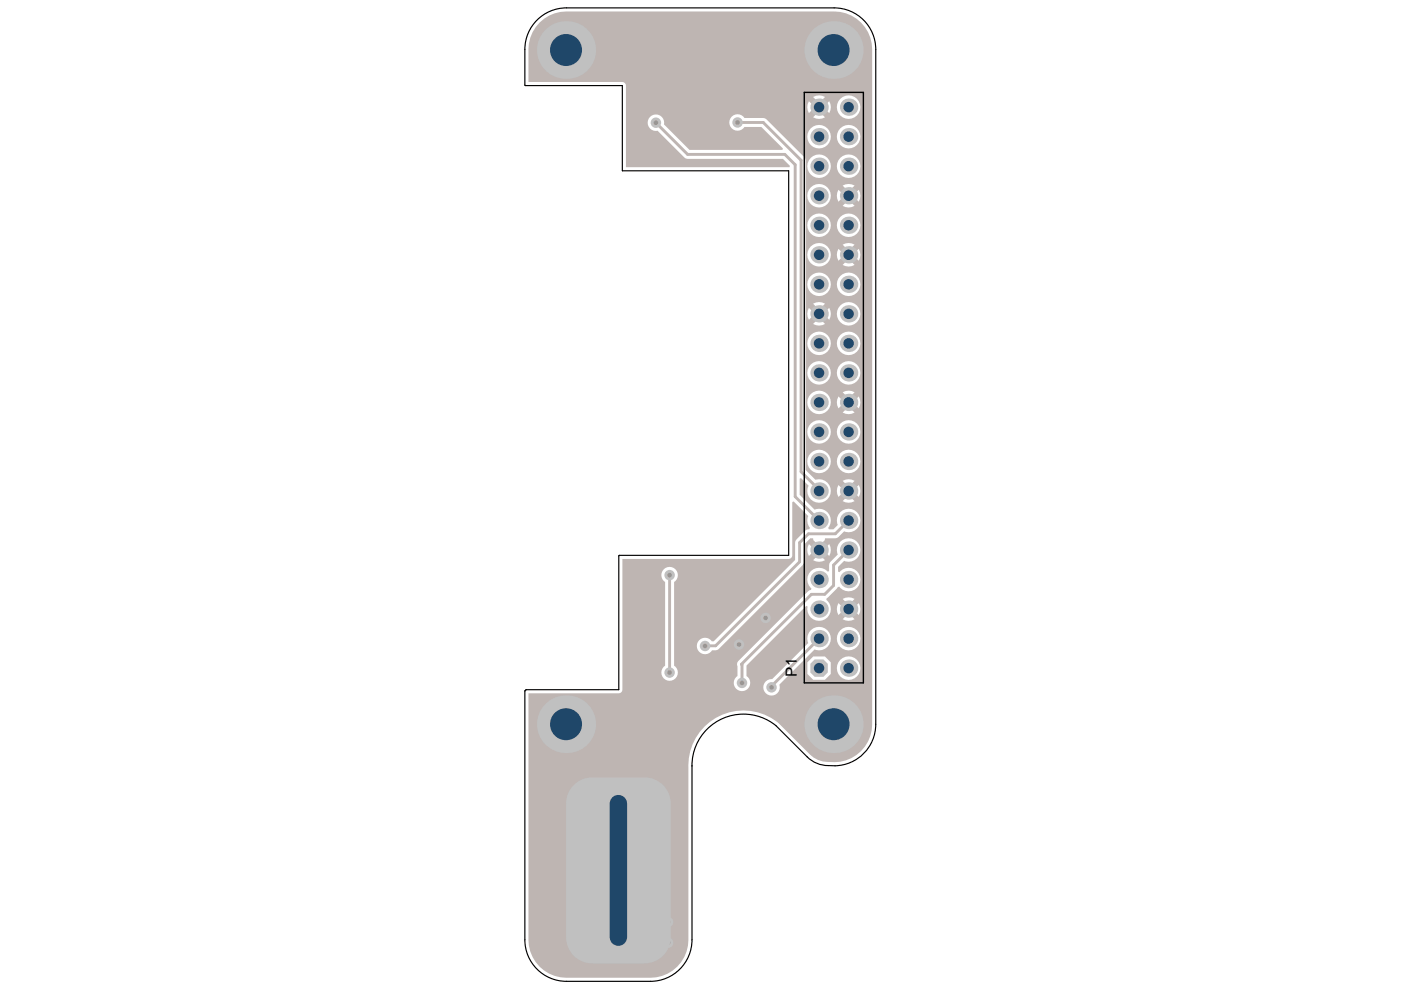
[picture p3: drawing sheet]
<svg xmlns="http://www.w3.org/2000/svg" width="297mm" height="210mm" viewBox="0 0 297 210" stroke-linecap="round" stroke-linejoin="round" font-family="sans-serif">
<defs><g id="words">
<text font-size="3.3" x="168.9" y="143.5" transform="rotate(-90 168.9 143.5)">P1</text>
</g></defs>
<path d="M113.9 4.3a8.8 8.8 0 0 1 6.2-2.6h56.8a8.8 8.8 0 0 1 8.8 8.8v143.1a9 9 0 0 1-10.8 8.7l-2-.6-1.2-.7-7.2-7.1a10.9 10.9 0 0 0-11.6-1.4 10.9 10.9 0 0 0-6.2 9.9v36.9a8.8 8.8 0 0 1-8.8 8.8h-17.8a8.8 8.8 0 0 1-8.8-8.8v-52.8l.3-.3h19.6v-28.4l36-.1v-81.5h-35.2l-.1-18.1h-20.5l-.1-.1v-7.5a8.8 8.8 0 0 1 2.6-6.2z" fill="none" stroke="#000" stroke-width=".25"/>
<g fill="#a6968d">
<circle cx="139.1" cy="26" r=".49"/>
<circle cx="156.4" cy="26" r=".49"/>
<circle cx="149.5" cy="137" r=".49"/>
<circle cx="142" cy="142.6" r=".49"/>
<circle cx="142" cy="121.9" r=".49"/>
<circle cx="156.7" cy="136.7" r=".49"/>
<circle cx="162.3" cy="131" r=".49"/>
<circle cx="157.3" cy="144.8" r=".49"/>
<circle cx="141.7" cy="199.9" r=".49"/>
<circle cx="141.7" cy="195.5" r=".49"/>
<circle cx="137.9" cy="197.7" r=".49"/>
<circle cx="137.9" cy="201.8" r=".49"/>
<circle cx="163.6" cy="145.7" r=".49"/>
<circle cx="137.9" cy="193.3" r=".49"/>
</g>
<path d="M114.4 4.8a8 8 0 0 0-2.4 5.7v6.9h19.9a.76 .76 0 0 1 .8 .7v17.4h34.6l.2-.3-1.5-1.5-20.6-.1-6-5.9a1.75 1.75 0 0 1-2.1-1.6 1.75 1.75 0 0 1 1.9-1.8 1.75 1.75 0 0 1 1.6 2.1l5.4 5.4h19.7l.1-.3-4.6-4.6h-3.6a1.75 1.75 0 0 1-2.6 .4 1.75 1.75 0 0 1 0-2.6 1.75 1.75 0 0 1 2.6 .3h4l.7 .3 8 8 .3 .7v65.6l2.1 2.1a2.49 2.49 0 0 1 3.2 2.3 2.49 2.49 0 0 1-3 2.5 2.49 2.49 0 0 1-1.7-3.5l-1.6-1.6-.3 .1v3.4l3.2 3.2a2.47 2.47 0 0 1 3 .8 2.47 2.47 0 0 1-.1 3l.1 .3h1l.9-.9a2.49 2.49 0 0 1 2-3.4 2.49 2.49 0 0 1 2.8 2.8 2.49 2.49 0 0 1-3.4 1.9l-1.5 1.5h-2.6v.4l-1.2 1.2-1.3-1.2v-.4h-.6l-1.3 1.3v3.7l-.3 .7-17.8 17.8-.7 .3h-.7a1.75 1.75 0 0 1-2.6 .4 1.75 1.75 0 0 1-.1-2.6 1.75 1.75 0 0 1 2.6 .3h.4l17.3-17.3 .1-4 2-2.2 .9-.3 .1-.3a2.35 2.35 0 0 1-.3-2.5l-3.1-3.1-.3 .1v11.3a.76 .76 0 0 1-.8 .8h-35.2v27.7a.76 .76 0 0 1-.8 .8h-19.2v52.3a8 8 0 0 0 8.1 8h17.8a8 8 0 0 0 8.1-8v-36.7a11.7 11.7 0 0 1 6.6-10.8 11.7 11.7 0 0 1 12.6 1.7l6.5 6.4a6.6 6.6 0 0 0 5.3 1.7 8 8 0 0 0 7.9-8v-143.1a8 8 0 0 0-8.4-8.1h-56.4a8 8 0 0 0-5.7 2.4zM172.4 20.6a2.48 2.48 0 0 1 2.5 0l-1.2 1.2zM171.5 21.5l1.3 1.2-1.3 1.3a2.47 2.47 0 0 1 0-2.5zM174.5 22.7l1.3-1.2a2.47 2.47 0 0 1 0 2.5zM172.4 24.9l1.3-1.3 1.2 1.3a2.48 2.48 0 0 1-2.5 0zM177.4 22.7a2.5 2.5 0 0 1 5 0 2.5 2.5 0 0 1-5 0zM171.2 29a2.5 2.5 0 0 1 5 0 2.5 2.5 0 0 1-5 0zM177.4 29a2.5 2.5 0 0 1 5 0 2.5 2.5 0 0 1-5 0zM171.2 35.2a2.5 2.5 0 0 1 5 0 2.5 2.5 0 0 1-5 0zM177.4 35.2a2.5 2.5 0 0 1 5 0 2.5 2.5 0 0 1-5 0zM178.7 39.4a2.48 2.48 0 0 1 2.5 0l-1.3 1.2zM177.8 40.2l1.2 1.3-1.2 1.3a2.48 2.48 0 0 1 0-2.6zM180.8 41.5l1.3-1.3a2.48 2.48 0 0 1 0 2.6zM171.2 41.5a2.5 2.5 0 0 1 5 0 2.5 2.5 0 0 1-5 0zM178.7 43.6l1.2-1.2 1.3 1.2a2.48 2.48 0 0 1-2.5 0zM171.2 47.8a2.5 2.5 0 0 1 5 0 2.5 2.5 0 0 1-5 0zM177.4 47.8a2.5 2.5 0 0 1 5 0 2.5 2.5 0 0 1-5 0zM178.7 51.9a2.48 2.48 0 0 1 2.5 0l-1.3 1.2zM177.8 52.8l1.2 1.2-1.2 1.3a2.48 2.48 0 0 1 0-2.5zM180.8 54l1.3-1.2a2.48 2.48 0 0 1 0 2.5zM171.2 54a2.5 2.5 0 0 1 5 0 2.5 2.5 0 0 1-5 0zM178.7 56.2l1.2-1.3 1.3 1.3a2.48 2.48 0 0 1-2.5 0zM171.2 60.3a2.5 2.5 0 0 1 5 0 2.5 2.5 0 0 1-5 0zM177.4 60.3a2.5 2.5 0 0 1 5 0 2.5 2.5 0 0 1-5 0zM172.4 64.4a2.48 2.48 0 0 1 2.5 0l-1.2 1.3zM171.5 65.3l1.3 1.2-1.3 1.3a2.47 2.47 0 0 1 0-2.5zM174.5 66.5l1.3-1.2a2.47 2.47 0 0 1 0 2.5zM172.4 68.7l1.3-1.3 1.2 1.3a2.48 2.48 0 0 1-2.5 0zM177.4 66.5a2.5 2.5 0 0 1 5 0 2.5 2.5 0 0 1-5 0zM171.2 72.8a2.5 2.5 0 0 1 5 0 2.5 2.5 0 0 1-5 0zM177.4 72.8a2.5 2.5 0 0 1 5 0 2.5 2.5 0 0 1-5 0zM171.2 79.1a2.5 2.5 0 0 1 5 0 2.5 2.5 0 0 1-5 0zM177.4 79.1a2.5 2.5 0 0 1 5 0 2.5 2.5 0 0 1-5 0zM178.7 83.2a2.48 2.48 0 0 1 2.5 0l-1.3 1.2zM177.8 84.1l1.2 1.2-1.2 1.3a2.48 2.48 0 0 1 0-2.5zM180.8 85.3l1.3-1.2a2.48 2.48 0 0 1 0 2.5zM171.2 85.3a2.5 2.5 0 0 1 5 0 2.5 2.5 0 0 1-5 0zM178.7 87.5l1.2-1.3 1.3 1.3a2.48 2.48 0 0 1-2.5 0zM171.2 91.6a2.5 2.5 0 0 1 5 0 2.5 2.5 0 0 1-5 0zM177.4 91.6a2.5 2.5 0 0 1 5 0 2.5 2.5 0 0 1-5 0zM171.2 97.8a2.5 2.5 0 0 1 5 0 2.5 2.5 0 0 1-5 0zM177.4 97.8a2.5 2.5 0 0 1 5 0 2.5 2.5 0 0 1-5 0zM178.7 102a2.48 2.48 0 0 1 2.5 0l-1.3 1.2zM177.8 102.8l1.2 1.3-1.2 1.3a2.47 2.47 0 0 1 0-2.6zM180.8 104.1l1.3-1.3a2.47 2.47 0 0 1 0 2.6zM178.7 106.2l1.2-1.2 1.3 1.2a2.48 2.48 0 0 1-2.5 0zM171.5 115.4l1.3 1.2-1.3 1.3a2.47 2.47 0 0 1 0-2.5zM174.5 116.6l1.3-1.2a2.47 2.47 0 0 1 0 2.5zM172.4 118.8l1.3-1.3 1.2 1.3a2.48 2.48 0 0 1-2.5 0zM171.9 121.1a2.48 2.48 0 0 1 3.6 .1l.3-.1 .1-1.7 1.7-1.8a2.49 2.49 0 0 1 2-3.5 2.49 2.49 0 0 1 2.8 2.8 2.49 2.49 0 0 1-3.4 2l-1.3 1.3v1l.3 .1a2.49 2.49 0 0 1 3.6-.2 2.49 2.49 0 0 1 0 3.6 2.49 2.49 0 0 1-3.6-.3l-.4 .1-2.3 2.4-.1 .3a2.49 2.49 0 0 1-.7 4.3 2.49 2.49 0 0 1-3.3-2.9l-.3-.1-12.6 12.6v2.2a1.74 1.74 0 0 1 .3 2.6 1.74 1.74 0 0 1-2.6 0 1.74 1.74 0 0 1 .4-2.6v-2a.91 .91 0 0 1 .1-1.1l14.9-14.9 .5-.2 .1-.3a2.57 2.57 0 0 1-.1-3.7zM178.7 127a2.48 2.48 0 0 1 2.5 0l-1.3 1.3zM177.8 127.9l1.2 1.2-1.2 1.3a2.48 2.48 0 0 1 0-2.5zM180.8 129.1l1.3-1.2a2.48 2.48 0 0 1 0 2.5zM178.7 131.3l1.2-1.3 1.3 1.3a2.48 2.48 0 0 1-2.5 0zM177.4 135.4a2.5 2.5 0 0 1 5 0 2.5 2.5 0 0 1-5 0zM171.2 140.4l1.2-1.2h2.5l1.2 1.2v2.5l-1.2 1.2h-2.5l-1.2-1.2zM177.4 141.7a2.5 2.5 0 0 1 5 0 2.5 2.5 0 0 1-5 0zM140.7 120.7a1.75 1.75 0 0 1 2.6 .1 1.75 1.75 0 0 1-.4 2.6v17.7a1.74 1.74 0 0 1 .4 2.7 1.74 1.74 0 0 1-2.6 0 1.74 1.74 0 0 1 .3-2.7v-17.7a1.73 1.73 0 0 1-.3-2.7zM171.9 133.6a2.49 2.49 0 0 1 4.2 1.3 2.49 2.49 0 0 1-3.4 2.8l-7.5 7.5a1.74 1.74 0 0 1-1.3 2.2 1.74 1.74 0 0 1-2.1-1.6 1.74 1.74 0 0 1 1.9-1.8l7.7-7.7a2.4 2.4 0 0 1 .5-2.7zM130.4 183.9a.95 .95 0 0 1 1.4 0l6.8 6.8 .3 .6v2a.95 .95 0 0 1-1 1 .95 .95 0 0 1-1-1v-1.6l-4.5-4.6-.3 .1v4.3a.95 .95 0 0 1-1 1 .95 .95 0 0 1-.9-1v-7z" fill="#beb5b2"/>
<path d="M171.4 113.2l-1.9 1.9M149.6 136.9h2.1M176.7 124.1l-1.8 1.9M157.2 140.8l.1 .1" fill="none" stroke="#beb5b2" stroke-width=".61"/>
<circle cx="139.1" cy="26" r=".31" fill="#beb5b2"/>
<path d="M139.1 26l6.7 6.7h20.6l2.2 2.2v70.4l5.1 5.1M156.4 26h5.4l8 8v66l3.9 3.8v.3M169.5 115.1v4l-17.8 17.8M179.9 116.6l-3.2 3.2v4.3M179.9 110.4l-2.8 2.8h-5.7M142 121.9v20.7M173.7 135.4l-10.1 10.1v.2M174.9 126h-2.9l-14.8 14.8M157.3 140.9v3.9M131.1 191.5v-7l6.8 6.8v2" fill="none" stroke="#beb5b2" stroke-width=".61"/>
<circle cx="139.1" cy="26" r="1.11" fill="#c0c0c0"/>
<circle cx="139.1" cy="26" r=".49" fill="#a6968d"/>
<circle cx="156.4" cy="26" r="1.11" fill="#c0c0c0"/>
<circle cx="156.4" cy="26" r=".49" fill="#a6968d"/>
<circle cx="149.5" cy="137" r="1.11" fill="#c0c0c0"/>
<circle cx="149.5" cy="137" r=".49" fill="#a6968d"/>
<circle cx="142" cy="142.6" r="1.11" fill="#c0c0c0"/>
<circle cx="142" cy="142.6" r=".49" fill="#a6968d"/>
<circle cx="142" cy="121.9" r="1.11" fill="#c0c0c0"/>
<circle cx="142" cy="121.9" r=".49" fill="#a6968d"/>
<circle cx="156.7" cy="136.7" r="1.11" fill="#c0c0c0"/>
<circle cx="156.7" cy="136.7" r=".49" fill="#a6968d"/>
<circle cx="162.3" cy="131" r="1.11" fill="#c0c0c0"/>
<circle cx="162.3" cy="131" r=".49" fill="#a6968d"/>
<circle cx="157.3" cy="144.8" r="1.11" fill="#c0c0c0"/>
<circle cx="157.3" cy="144.8" r=".49" fill="#a6968d"/>
<circle cx="141.7" cy="199.9" r="1.11" fill="#c0c0c0"/>
<circle cx="141.7" cy="199.9" r=".49" fill="#a6968d"/>
<circle cx="141.7" cy="195.5" r="1.11" fill="#c0c0c0"/>
<circle cx="141.7" cy="195.5" r=".49" fill="#a6968d"/>
<circle cx="137.9" cy="197.7" r="1.11" fill="#c0c0c0"/>
<circle cx="137.9" cy="197.7" r=".49" fill="#a6968d"/>
<circle cx="137.9" cy="201.8" r="1.11" fill="#c0c0c0"/>
<circle cx="137.9" cy="201.8" r=".49" fill="#a6968d"/>
<circle cx="163.6" cy="145.7" r="1.11" fill="#c0c0c0"/>
<circle cx="163.6" cy="145.7" r=".49" fill="#a6968d"/>
<circle cx="137.9" cy="193.3" r="1.11" fill="#c0c0c0"/>
<circle cx="137.9" cy="193.3" r=".49" fill="#a6968d"/>
<circle cx="179.9" cy="135.4" r="1.84" fill="#c0c0c0"/>
<circle cx="179.9" cy="135.4" r="1.11" fill="#1f4769"/>
<circle cx="173.7" cy="135.4" r="1.84" fill="#c0c0c0"/>
<circle cx="173.7" cy="135.4" r="1.11" fill="#1f4769"/>
<circle cx="179.9" cy="110.4" r="1.84" fill="#c0c0c0"/>
<circle cx="179.9" cy="110.4" r="1.11" fill="#1f4769"/>
<circle cx="173.7" cy="110.4" r="1.84" fill="#c0c0c0"/>
<circle cx="173.7" cy="110.4" r="1.11" fill="#1f4769"/>
<circle cx="179.9" cy="85.3" r="1.84" fill="#c0c0c0"/>
<circle cx="179.9" cy="85.3" r="1.11" fill="#1f4769"/>
<circle cx="173.7" cy="85.3" r="1.84" fill="#c0c0c0"/>
<circle cx="173.7" cy="85.3" r="1.11" fill="#1f4769"/>
<circle cx="179.9" cy="60.3" r="1.84" fill="#c0c0c0"/>
<circle cx="179.9" cy="60.3" r="1.11" fill="#1f4769"/>
<circle cx="173.7" cy="60.3" r="1.84" fill="#c0c0c0"/>
<circle cx="173.7" cy="60.3" r="1.11" fill="#1f4769"/>
<circle cx="179.9" cy="35.2" r="1.84" fill="#c0c0c0"/>
<circle cx="179.9" cy="35.2" r="1.11" fill="#1f4769"/>
<circle cx="173.7" cy="35.2" r="1.84" fill="#c0c0c0"/>
<circle cx="173.7" cy="35.2" r="1.11" fill="#1f4769"/>
<circle cx="176.7" cy="153.6" r="6.1" fill="#c0c0c0"/>
<circle cx="176.7" cy="153.6" r="3.4" fill="#1f4769"/>
<circle cx="179.9" cy="122.9" r="1.84" fill="#c0c0c0"/>
<circle cx="179.9" cy="122.9" r="1.11" fill="#1f4769"/>
<circle cx="173.7" cy="122.9" r="1.84" fill="#c0c0c0"/>
<circle cx="173.7" cy="122.9" r="1.11" fill="#1f4769"/>
<circle cx="179.9" cy="129.1" r="1.84" fill="#c0c0c0"/>
<circle cx="179.9" cy="129.1" r="1.11" fill="#1f4769"/>
<circle cx="173.7" cy="129.1" r="1.84" fill="#c0c0c0"/>
<circle cx="173.7" cy="129.1" r="1.11" fill="#1f4769"/>
<circle cx="179.9" cy="104.1" r="1.84" fill="#c0c0c0"/>
<circle cx="179.9" cy="104.1" r="1.11" fill="#1f4769"/>
<circle cx="173.7" cy="104.1" r="1.84" fill="#c0c0c0"/>
<circle cx="173.7" cy="104.1" r="1.11" fill="#1f4769"/>
<circle cx="179.9" cy="116.6" r="1.84" fill="#c0c0c0"/>
<circle cx="179.9" cy="116.6" r="1.11" fill="#1f4769"/>
<circle cx="173.7" cy="116.6" r="1.84" fill="#c0c0c0"/>
<circle cx="173.7" cy="116.6" r="1.11" fill="#1f4769"/>
<circle cx="179.9" cy="91.6" r="1.84" fill="#c0c0c0"/>
<circle cx="179.9" cy="91.6" r="1.11" fill="#1f4769"/>
<circle cx="173.7" cy="91.6" r="1.84" fill="#c0c0c0"/>
<circle cx="173.7" cy="91.6" r="1.11" fill="#1f4769"/>
<circle cx="179.9" cy="97.8" r="1.84" fill="#c0c0c0"/>
<circle cx="179.9" cy="97.8" r="1.11" fill="#1f4769"/>
<circle cx="173.7" cy="97.8" r="1.84" fill="#c0c0c0"/>
<circle cx="173.7" cy="97.8" r="1.11" fill="#1f4769"/>
<circle cx="179.9" cy="66.5" r="1.84" fill="#c0c0c0"/>
<circle cx="179.9" cy="66.5" r="1.11" fill="#1f4769"/>
<circle cx="173.7" cy="66.5" r="1.84" fill="#c0c0c0"/>
<circle cx="173.7" cy="66.5" r="1.11" fill="#1f4769"/>
<circle cx="179.9" cy="72.8" r="1.84" fill="#c0c0c0"/>
<circle cx="179.9" cy="72.8" r="1.11" fill="#1f4769"/>
<circle cx="173.7" cy="72.8" r="1.84" fill="#c0c0c0"/>
<circle cx="173.7" cy="72.8" r="1.11" fill="#1f4769"/>
<circle cx="179.9" cy="47.8" r="1.84" fill="#c0c0c0"/>
<circle cx="179.9" cy="47.8" r="1.11" fill="#1f4769"/>
<circle cx="173.7" cy="47.8" r="1.84" fill="#c0c0c0"/>
<circle cx="173.7" cy="47.8" r="1.11" fill="#1f4769"/>
<circle cx="179.9" cy="54" r="1.84" fill="#c0c0c0"/>
<circle cx="179.9" cy="54" r="1.11" fill="#1f4769"/>
<circle cx="173.7" cy="54" r="1.84" fill="#c0c0c0"/>
<circle cx="173.7" cy="54" r="1.11" fill="#1f4769"/>
<circle cx="179.9" cy="22.7" r="1.84" fill="#c0c0c0"/>
<circle cx="179.9" cy="22.7" r="1.11" fill="#1f4769"/>
<circle cx="173.7" cy="22.7" r="1.84" fill="#c0c0c0"/>
<circle cx="173.7" cy="22.7" r="1.11" fill="#1f4769"/>
<circle cx="179.9" cy="29" r="1.84" fill="#c0c0c0"/>
<circle cx="179.9" cy="29" r="1.11" fill="#1f4769"/>
<circle cx="173.7" cy="29" r="1.84" fill="#c0c0c0"/>
<circle cx="173.7" cy="29" r="1.11" fill="#1f4769"/>
<circle cx="176.7" cy="10.6" r="6.1" fill="#c0c0c0"/>
<circle cx="176.7" cy="10.6" r="3.4" fill="#1f4769"/>
<circle cx="179.9" cy="141.7" r="1.84" fill="#c0c0c0"/>
<circle cx="179.9" cy="141.7" r="1.11" fill="#1f4769"/>
<path d="M171.8 140.7l.9-.9h1.9l.9 .9v1.9l-.9 .9h-1.9l-.9-.9z" fill-rule="evenodd" fill="#c0c0c0"/>
<circle cx="173.7" cy="141.7" r="1.11" fill="#1f4769"/>
<circle cx="179.9" cy="41.5" r="1.84" fill="#c0c0c0"/>
<circle cx="179.9" cy="41.5" r="1.11" fill="#1f4769"/>
<circle cx="173.7" cy="41.5" r="1.84" fill="#c0c0c0"/>
<circle cx="173.7" cy="41.5" r="1.11" fill="#1f4769"/>
<circle cx="179.9" cy="79.1" r="1.84" fill="#c0c0c0"/>
<circle cx="179.9" cy="79.1" r="1.11" fill="#1f4769"/>
<circle cx="173.7" cy="79.1" r="1.84" fill="#c0c0c0"/>
<circle cx="173.7" cy="79.1" r="1.11" fill="#1f4769"/>
<circle cx="120" cy="153.6" r="6.1" fill="#c0c0c0"/>
<circle cx="120" cy="153.6" r="3.4" fill="#1f4769"/>
<circle cx="120" cy="10.6" r="6.1" fill="#c0c0c0"/>
<circle cx="120" cy="10.6" r="3.4" fill="#1f4769"/>
<path d="M120 170.4l5.6-5.6h11.1l5.5 5.6v28.3l-5.5 5.6h-11.1l-5.6-5.6z" fill-rule="evenodd" fill="#c0c0c0"/>
<g fill="#c0c0c0">
<path d="M136.7 198.7h5.5zM136.7 198.7h5.5a5.5 5.5 0 0 1-5.5 5.6z"/>
<path d="M136.7 164.8v5.6zM136.7 164.8a5.5 5.5 0 0 1 5.5 5.6h-5.5z"/>
<path d="M120 170.4h5.6zM121.6 166.4a5.5 5.5 0 0 1 4-1.6v5.6h-5.6a5.5 5.5 0 0 1 1.6-4z"/>
<path d="M125.6 198.7v5.6zM120 198.7h5.6v5.6a5.5 5.5 0 0 1-5.6-5.6z"/>
</g>
<path d="M131.1 170.4v28.3" fill="none" stroke="#1f4769" stroke-width="3.7"/>
<path d="M170.5 19.6h12.6v125.2h-12.6z" fill="none" stroke="#000" stroke-width=".29"/>
<use href="#words"/>
</svg>
